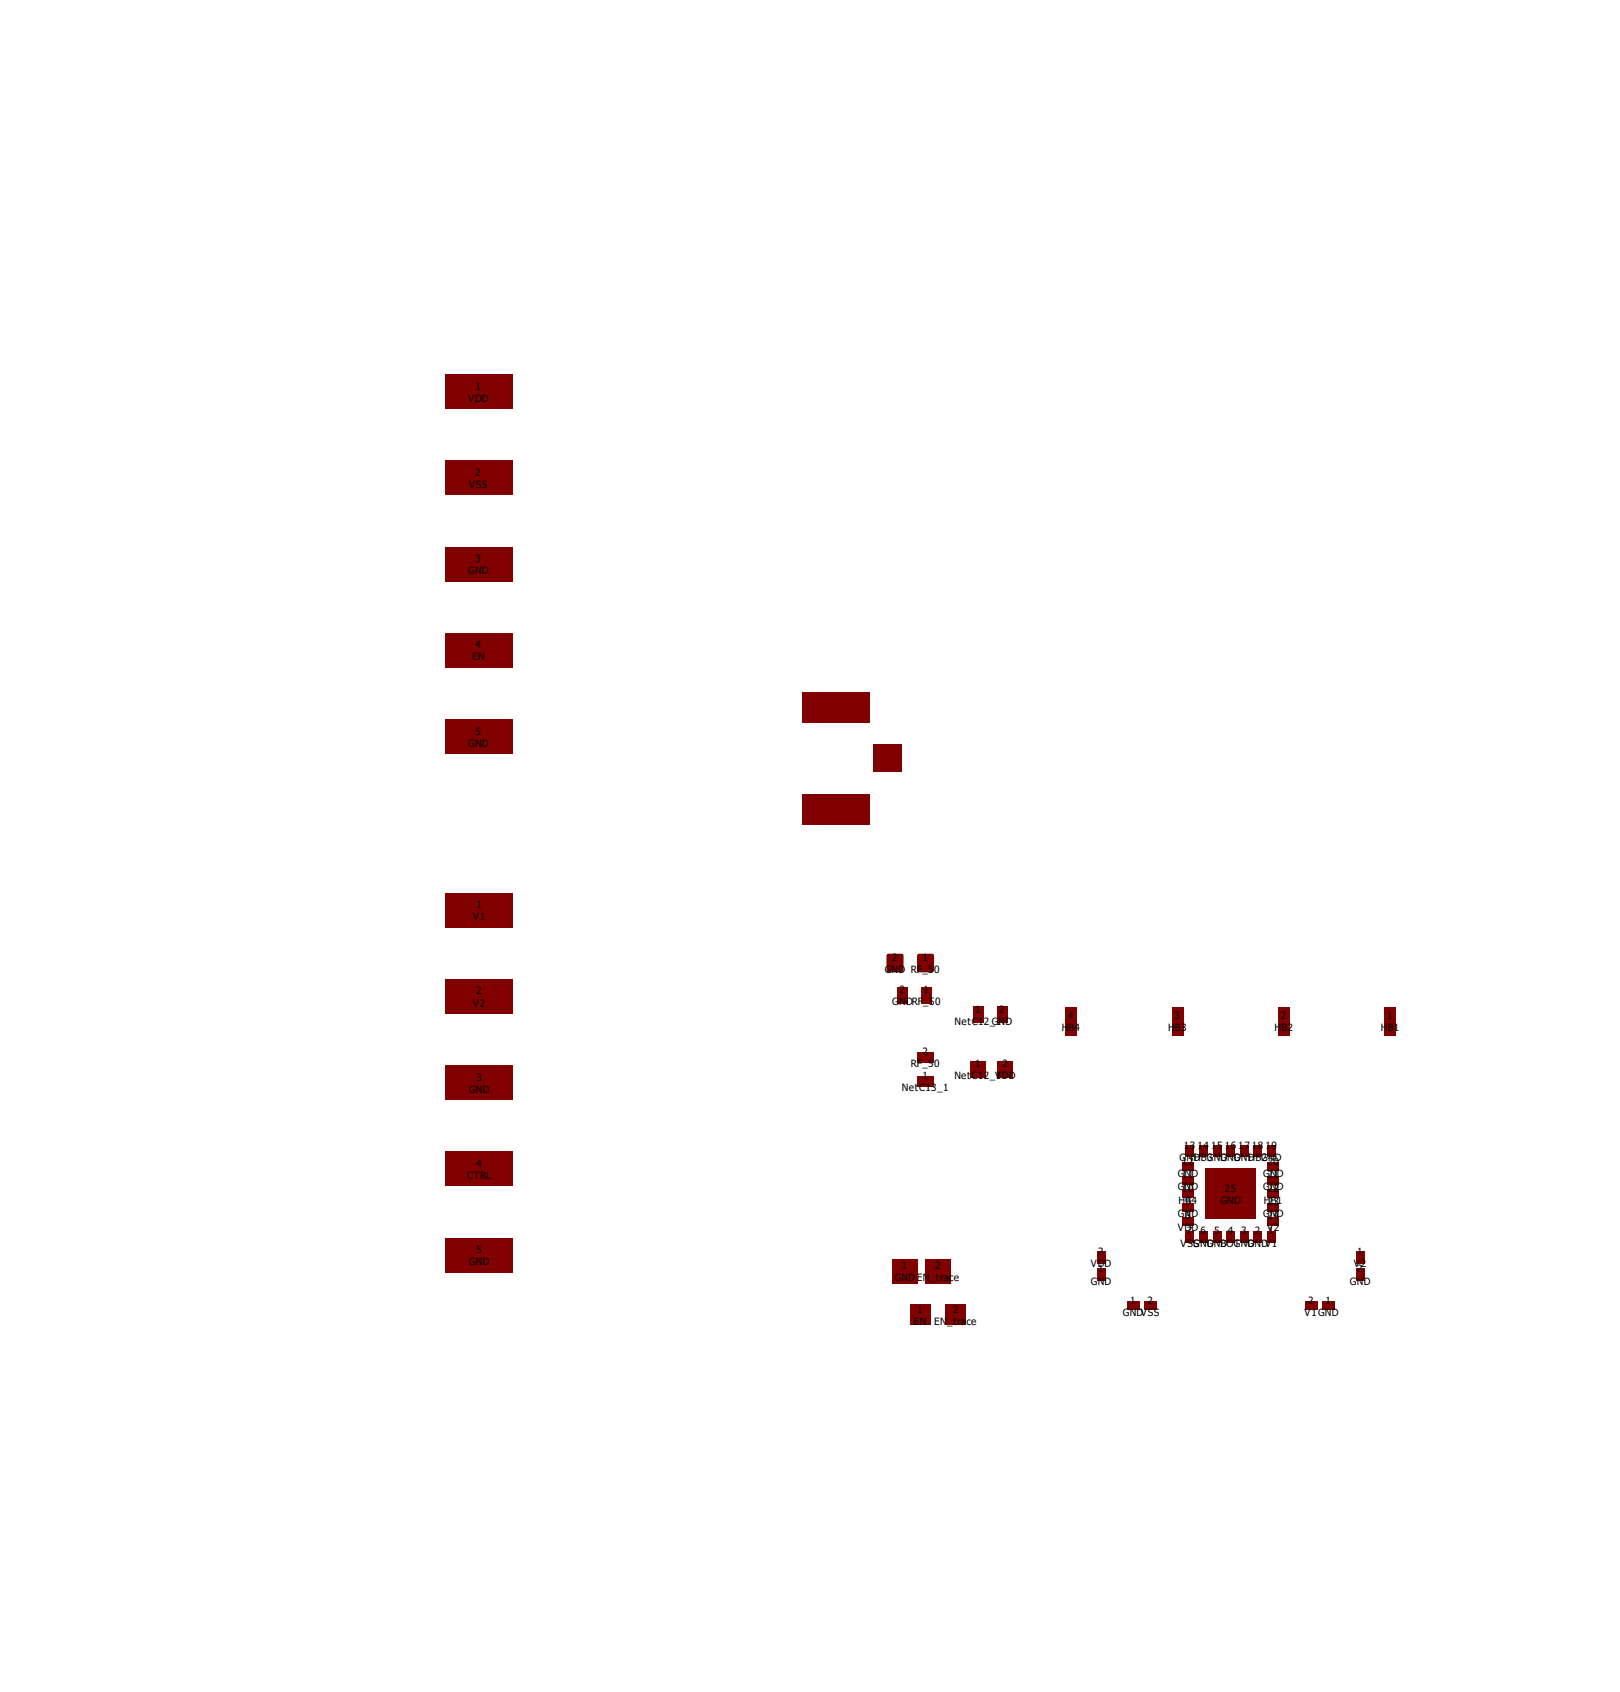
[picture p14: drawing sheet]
<svg xmlns="http://www.w3.org/2000/svg" width="159mm" height="166mm" viewBox="0 0 159 166" stroke-linecap="round" stroke-linejoin="round" font-family="sans-serif">
<defs><g id="words">
<g font-size="1">
<text x="45.9" y="39.4">VDD</text>
<text x="46.6" y="38.2">1</text>
<text x="46" y="47.8">VSS</text>
<text x="46.6" y="46.6">2</text>
<text x="45.9" y="56.3">GND</text>
<text x="46.6" y="55.1">3</text>
<text x="46.3" y="64.7">EN</text>
<text x="46.6" y="63.5">4</text>
<text x="46.6" y="72">5</text>
<text x="45.9" y="73.2">GND</text>
<text x="46.7" y="89">1</text>
<text x="46.3" y="90.2">V1</text>
<text x="86.7" y="95.4">GND RF_50</text>
<text x="87.4" y="94.2">2</text>
<text x="90.4" y="94.2">1</text>
<text x="46.3" y="98.6">V2</text>
<text x="46.7" y="97.5">2</text>
<text x="87.4" y="98.5">GNDRF_50</text>
<text x="88.2" y="97.3">2</text>
<text x="90.5" y="97.3">1</text>
<text x="93.5" y="100.4">NetC12_G1ND</text>
<text x="95.6" y="99.2">1</text>
<text x="97.9" y="99.2">2</text>
<text x="104" y="101">H</text>
<text x="104.7" y="99.9">4</text>
<text x="104.7" y="101">B4</text>
<text x="114.5" y="101">H</text>
<text x="115.1" y="99.9">3</text>
<text x="115.1" y="101">B3</text>
<text x="124.9" y="101">H</text>
<text x="125.5" y="99.9">2</text>
<text x="125.6" y="101">B2</text>
<text x="135.3" y="101">H</text>
<text x="135.9" y="99.9">1</text>
<text x="136" y="101">B1</text>
<text x="46" y="107.1">GND</text>
<text x="46.7" y="105.9">3</text>
<text x="88.4" y="106.9">NetC13_1</text>
<text x="89.3" y="104.6">RF_50</text>
<text x="90.4" y="103.4">2</text>
<text x="90.4" y="105.7">1</text>
<text x="93.5" y="105.7">NetC12_V</text>
<text x="95.6" y="104.6">1</text>
<text x="97.6" y="105.7">1DD</text>
<text x="98.2" y="104.6">2</text>
<text x="115.6" y="113.8">GND 3</text>
<text x="116" y="112.6">13</text>
<text x="117" y="113.8">HBGNG</text>
<text x="117.4" y="112.6">14</text>
<text x="118.7" y="112.6">15</text>
<text x="119.6" y="113.8">DNG</text>
<text x="120" y="112.6">16</text>
<text x="120.9" y="113.8">DND 2</text>
<text x="121.3" y="112.6">17</text>
<text x="122.3" y="113.8">HBGND</text>
<text x="122.7" y="112.6">18</text>
<text x="124" y="112.6">19</text>
<text x="45.8" y="115.5">CTRL</text>
<text x="46.7" y="114.4">4</text>
<text x="115.4" y="115.3">G1N1D</text>
<text x="115.4" y="116.6">G1N0D</text>
<text x="115.4" y="119.3">GND</text>
<text x="115.5" y="118">H9</text>
<text x="115.8" y="114.1">12</text>
<text x="116.1" y="119.5">8</text>
<text x="116.2" y="118">B4</text>
<text x="119.6" y="118">GND</text>
<text x="120" y="116.8">25</text>
<text x="123.8" y="119.3">G2N4D</text>
<text x="123.8" y="116.6">G2N2D</text>
<text x="123.8" y="115.3">G2N1D</text>
<text x="123.9" y="118">H2B31</text>
<text x="124.2" y="114.1">20</text>
<text x="46" y="124">GND</text>
<text x="46.7" y="122.8">5</text>
<text x="87.7" y="125.5">GNDEN_trac</text>
<text x="88.4" y="124.4">1</text>
<text x="91.7" y="124.4">2</text>
<text x="93.5" y="125.5">e</text>
<text x="106.9" y="124.2">VDD</text>
<text x="106.9" y="125.9">GND</text>
<text x="107.6" y="123">2</text>
<text x="107.6" y="124.7">1</text>
<text x="115.4" y="120.6">VDD</text>
<text x="115.7" y="122.2">VSGNG</text>
<text x="116.3" y="121">7</text>
<text x="116.9" y="122.2">S</text>
<text x="117.6" y="121">6</text>
<text x="118.3" y="122.2">DNBOGNG</text>
<text x="119" y="121">5</text>
<text x="119.6" y="122.2">D T</text>
<text x="120.3" y="121">4</text>
<text x="121.6" y="121">3</text>
<text x="122.3" y="122.2">DNDV1</text>
<text x="123" y="121">2</text>
<text x="124.2" y="120.6">V2</text>
<text x="124.3" y="121">1</text>
<text x="132.3" y="125.9">GND</text>
<text x="132.7" y="124.2">V2</text>
<text x="133" y="123">1</text>
<text x="133" y="124.7">2</text>
<text x="89.5" y="129.8">EN</text>
<text x="89.9" y="128.6">1</text>
<text x="91.5" y="129.8">EN_trace</text>
<text x="93.4" y="128.6">2</text>
<text x="110" y="129">GNDVSS</text>
<text x="110.7" y="127.8">1</text>
<text x="112.4" y="127.8">2</text>
<text x="127.8" y="129">V1GND</text>
<text x="128.2" y="127.8">2</text>
<text x="129.9" y="127.8">1</text>
</g>
</g></defs>
<g fill="#810000">
<path d="M85.5 73h2.9v2.7h-2.9z" fill-rule="evenodd"/>
<path d="M78.6 67.8h6.6v3h-6.6z" fill-rule="evenodd"/>
<path d="M78.5 77.8h6.7v3h-6.7z" fill-rule="evenodd"/>
<path d="M135.7 98.6h1.1v2.9h-1.1z" fill-rule="evenodd"/>
<path d="M125.3 98.6h1.1v2.9h-1.1z" fill-rule="evenodd"/>
<path d="M114.8 98.7h1.1v2.8h-1.1z" fill-rule="evenodd"/>
<path d="M104.4 98.7h1.1v2.8h-1.1z" fill-rule="evenodd"/>
<path d="M107.5 122.6h.8v1.2h-.8z" fill-rule="evenodd"/>
<path d="M107.5 124.3h.8v1.2h-.8z" fill-rule="evenodd"/>
<path d="M129.6 127.5h1.2v.9h-1.2z" fill-rule="evenodd"/>
<path d="M127.9 127.5h1.2v.9h-1.2z" fill-rule="evenodd"/>
<path d="M110.5 127.5h1.1v.9h-1.1z" fill-rule="evenodd"/>
<path d="M112.1 127.5h1.2v.9h-1.2z" fill-rule="evenodd"/>
<path d="M132.9 122.6h.8v1.2h-.8z" fill-rule="evenodd"/>
<path d="M132.9 124.3h.8v1.2h-.8z" fill-rule="evenodd"/>
<path d="M118.1 114.5h5v5h-5z" fill-rule="evenodd"/>
<path d="M124.2 119.2h1.1v.9h-1.1z" fill-rule="evenodd"/>
<path d="M124.2 117.9h1.1v.8h-1.1z" fill-rule="evenodd"/>
<path d="M124.2 116.6h1.1v.8h-1.1z" fill-rule="evenodd"/>
<path d="M124.2 115.2h1.1v.9h-1.1z" fill-rule="evenodd"/>
<path d="M124.2 113.9h1.1v.9h-1.1z" fill-rule="evenodd"/>
<path d="M124.2 112.3h.8v1.1h-.8z" fill-rule="evenodd"/>
<path d="M122.8 112.3h.9v1.1h-.9z" fill-rule="evenodd"/>
<path d="M121.5 112.3h.9v1.1h-.9z" fill-rule="evenodd"/>
<path d="M120.2 112.3h.8v1.1h-.8z" fill-rule="evenodd"/>
<path d="M118.9 112.3h.8v1.1h-.8z" fill-rule="evenodd"/>
<path d="M117.5 112.3h.9v1.1h-.9z" fill-rule="evenodd"/>
<path d="M116.2 112.3h.8v1.1h-.8z" fill-rule="evenodd"/>
<path d="M115.9 113.9h1.1v.9h-1.1z" fill-rule="evenodd"/>
<path d="M115.9 115.2h1.1v.9h-1.1z" fill-rule="evenodd"/>
<path d="M115.9 116.6h1.1v.8h-1.1z" fill-rule="evenodd"/>
<path d="M115.9 117.9h1.1v.8h-1.1z" fill-rule="evenodd"/>
<path d="M115.9 119.2h1.1v.9h-1.1z" fill-rule="evenodd"/>
<path d="M116.2 120.6h.8v1.1h-.8z" fill-rule="evenodd"/>
<path d="M117.5 120.6h.9v1.1h-.9z" fill-rule="evenodd"/>
<path d="M118.9 120.6h.8v1.1h-.8z" fill-rule="evenodd"/>
<path d="M120.2 120.6h.8v1.1h-.8z" fill-rule="evenodd"/>
<path d="M121.5 120.6h.9v1.1h-.9z" fill-rule="evenodd"/>
<path d="M122.8 120.6h.9v1.1h-.9z" fill-rule="evenodd"/>
<path d="M124.2 120.6h.8v1.1h-.8z" fill-rule="evenodd"/>
<path d="M92.7 127.8h2v2h-2z" fill-rule="evenodd"/>
<path d="M89.2 127.8h2v2h-2z" fill-rule="evenodd"/>
<path d="M43.6 70.5h6.6v3.4h-6.6z" fill-rule="evenodd"/>
<path d="M43.6 62h6.6v3.4h-6.6z" fill-rule="evenodd"/>
<path d="M43.6 53.6h6.6v3.4h-6.6z" fill-rule="evenodd"/>
<path d="M43.6 45.1h6.6v3.4h-6.6z" fill-rule="evenodd"/>
<path d="M43.6 36.7h6.6v3.4h-6.6z" fill-rule="evenodd"/>
<path d="M43.6 87.5h6.7v3.4h-6.7z" fill-rule="evenodd"/>
<path d="M43.6 96h6.7v3.4h-6.7z" fill-rule="evenodd"/>
<path d="M43.6 104.4h6.7v3.4h-6.7z" fill-rule="evenodd"/>
<path d="M43.6 112.9h6.7v3.4h-6.7z" fill-rule="evenodd"/>
<path d="M43.6 121.3h6.7v3.4h-6.7z" fill-rule="evenodd"/>
<path d="M97.7 104h1.6v1.6h-1.6z" fill-rule="evenodd"/>
<path d="M95.1 104h1.5v1.6h-1.5z" fill-rule="evenodd"/>
<path d="M86.9 93.7l.2-.2h1.2l.2 .2v1.4l-.2 .2h-1.2l-.2-.2z" fill-rule="evenodd"/>
<path d="M89.9 93.7l.2-.2h1.2l.2 .2v1.4l-.2 .2h-1.2l-.2-.2z" fill-rule="evenodd"/>
<path d="M95.4 98.6h1v1.7h-1z" fill-rule="evenodd"/>
<path d="M97.7 98.6h1v1.7h-1z" fill-rule="evenodd"/>
<path d="M89.9 103.1h1.6v1h-1.6z" fill-rule="evenodd"/>
<path d="M89.9 105.4h1.6v1h-1.6z" fill-rule="evenodd"/>
<path d="M90.7 123.4h2.5v2.4h-2.5z" fill-rule="evenodd"/>
<path d="M87.4 123.4h2.6v2.4h-2.6z" fill-rule="evenodd"/>
<path d="M88 96.7h1v1.7h-1z" fill-rule="evenodd"/>
<path d="M90.3 96.7h1v1.7h-1z" fill-rule="evenodd"/>
</g>
<g fill="#810000">
<path d="M86.9 93.5h.2v.2h-.2z"/>
<path d="M86.9 95.1h.2v.2l-.2-.1z"/>
<path d="M88.3 95.1h.2v.1l-.2 .1z"/>
<path d="M88.3 93.5h.2v.2h-.2z"/>
<path d="M89.9 93.5h.2v.2h-.2z"/>
<path d="M89.9 95.1h.2v.2l-.2-.1z"/>
<path d="M91.3 95.1h.2v.1l-.2 .1z"/>
<path d="M91.3 93.5h.2v.2h-.2z"/>
</g>
<use href="#words"/>
</svg>
